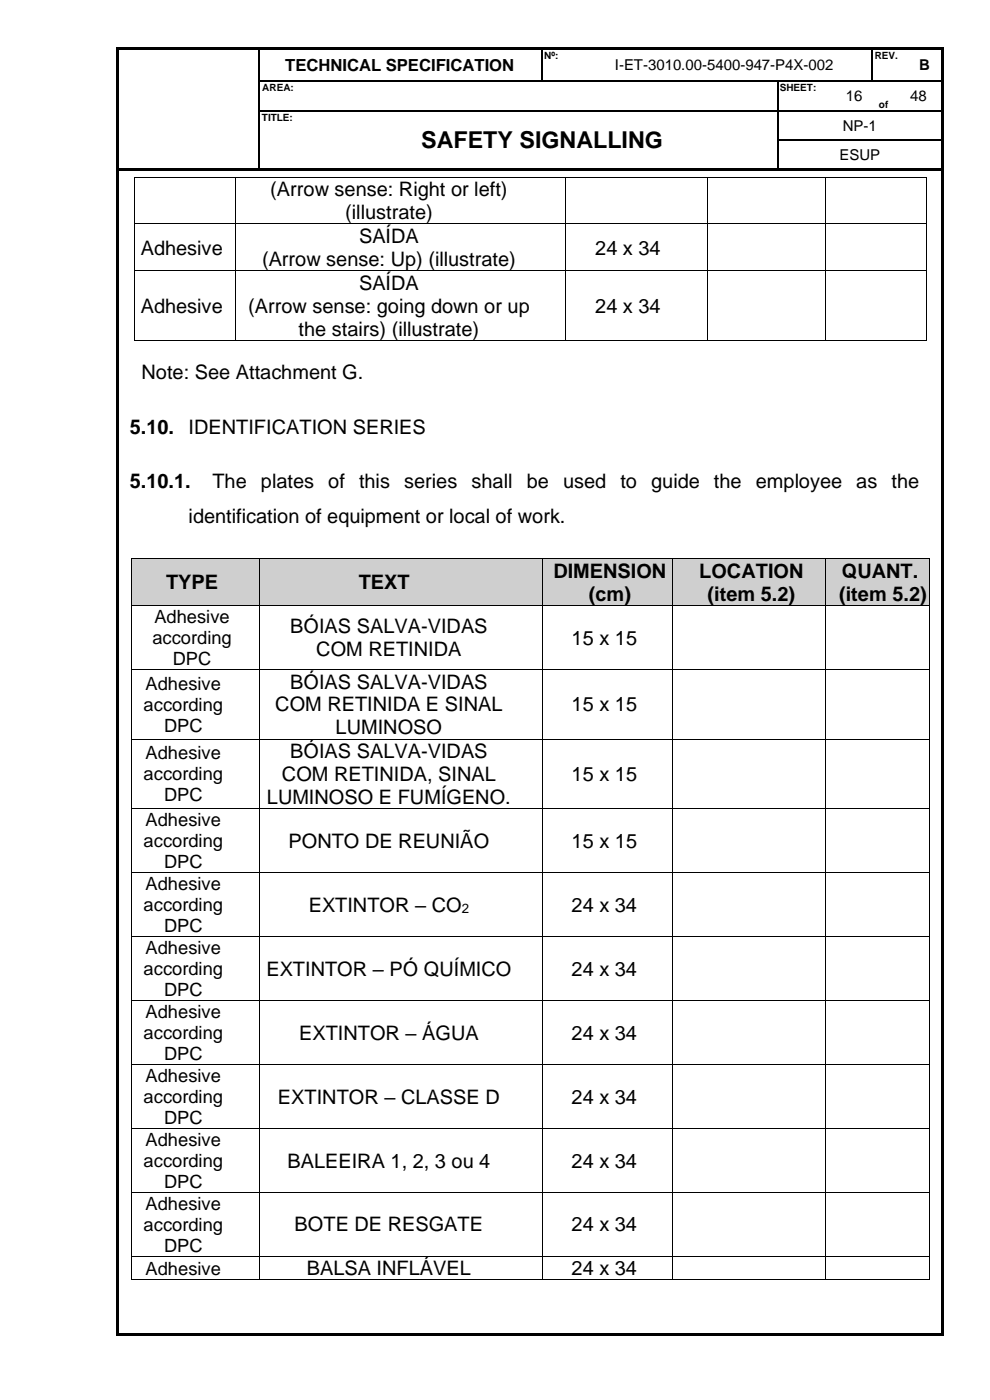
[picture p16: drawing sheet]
<svg xmlns="http://www.w3.org/2000/svg" width="210mm" height="297mm" viewBox="0 0 210 297" stroke-linecap="round" stroke-linejoin="round" font-family="sans-serif">
<defs><g id="words">
<text font-size="4.9" x="89.4" y="31.5">SAFETY SIGNALLING</text>
<g font-size="4.2">
<text x="57.3" y="41.7">(Arrow sense: Right or left)</text>
<text x="73.2" y="46.5">(illustrate)</text>
<text x="76.2" y="51.6">SAÍDA</text>
<text x="29.9" y="54">Adhesive</text>
<text x="55.6" y="56.4">(Arrow sense: Up) (illustrate)</text>
<text x="126.3" y="54">24 x 34</text>
<text x="76.2" y="61.5">SAÍDA</text>
<text x="29.9" y="66.4">Adhesive</text>
<text x="52.6" y="66.4">(Arrow sense: going down or up</text>
<text x="63.4" y="71.2">the stairs) (illustrate)</text>
<text x="126.3" y="66.4">24 x 34</text>
<text x="30" y="80.5">Note: See Attachment G.</text>
<text x="27.5" y="92">5.10.</text>
<text x="40" y="92">IDENTIFICATION SERIES</text>
<text x="27.5" y="103.6">5.10.1.</text>
<text x="45.1" y="103.6">The</text>
<text x="55.4" y="103.6">plates</text>
<text x="69.7" y="103.6">of</text>
<text x="76.2" y="103.6">this</text>
<text x="85.8" y="103.6">series</text>
<text x="100" y="103.6">shall</text>
<text x="111.7" y="103.6">be</text>
<text x="119.4" y="103.6">used</text>
<text x="131.6" y="103.6">to</text>
<text x="138.1" y="103.6">guide</text>
<text x="151.5" y="103.6">the</text>
<text x="160.4" y="103.6">employee</text>
<text x="181.7" y="103.6">as</text>
<text x="189.1" y="103.6">the</text>
<text x="40" y="110.9">identification of equipment or local of work.</text>
<text x="35.2" y="125">TYPE</text>
<text x="76.1" y="125">TEXT</text>
<text x="117.4" y="122.6">DIMENSION</text>
<text x="148.4" y="122.6">LOCATION</text>
<text x="178.6" y="122.6">QUANT.</text>
<text x="124.9" y="127.5">(cm)</text>
<text x="150.1" y="127.5">(item 5.2)</text>
<text x="178" y="127.5">(item 5.2)</text>
<text x="61.6" y="134.3">BÓIAS SALVA-VIDAS</text>
<text x="121.3" y="136.8">15 x 15</text>
<text x="67.1" y="139.2">COM RETINIDA</text>
<text x="61.6" y="146.1">BÓIAS SALVA-VIDAS</text>
<text x="58.4" y="151">COM RETINIDA E SINAL</text>
<text x="71.2" y="155.8">LUMINOSO</text>
<text x="121.3" y="151">15 x 15</text>
<text x="61.6" y="160.9">BÓIAS SALVA-VIDAS</text>
<text x="59.8" y="165.7">COM RETINIDA, SINAL</text>
<text x="121.3" y="165.7">15 x 15</text>
<text x="56.6" y="170.6">LUMINOSO E FUMÍGENO.</text>
<text x="61.2" y="179.9">PONTO DE REUNIÃO</text>
<text x="121.3" y="179.9">15 x 15</text>
<text x="65.5" y="193.5">EXTINTOR – CO</text>
<text x="121.3" y="193.5">24 x 34</text>
<text x="56.5" y="207">EXTINTOR – PÓ QUÍMICO</text>
<text x="121.3" y="207">24 x 34</text>
<text x="63.5" y="220.6">EXTINTOR – ÁGUA</text>
<text x="121.3" y="220.6">24 x 34</text>
<text x="59" y="234.2">EXTINTOR – CLASSE D</text>
<text x="121.3" y="234.2">24 x 34</text>
<text x="61" y="247.7">BALEEIRA 1, 2, 3 ou 4</text>
<text x="121.3" y="247.7">24 x 34</text>
<text x="62.5" y="261.3">BOTE DE RESGATE</text>
<text x="121.3" y="261.3">24 x 34</text>
<text x="65.1" y="270.6">BALSA INFLÁVEL</text>
<text x="121.3" y="270.6">24 x 34</text>
</g>
<g font-size="3.9">
<text x="32.3" y="136.6">according</text>
<text x="32.8" y="132.2">Adhesive</text>
<text x="36.7" y="141.1">DPC</text>
<text x="30.9" y="146.3">Adhesive</text>
<text x="30.5" y="150.8">according</text>
<text x="34.8" y="155.3">DPC</text>
<text x="30.9" y="161.1">Adhesive</text>
<text x="30.5" y="165.6">according</text>
<text x="34.8" y="170">DPC</text>
<text x="30.5" y="179.8">according</text>
<text x="30.9" y="175.3">Adhesive</text>
<text x="34.8" y="184.2">DPC</text>
<text x="30.9" y="188.9">Adhesive</text>
<text x="30.5" y="193.3">according</text>
<text x="34.8" y="197.8">DPC</text>
<text x="30.9" y="202.4">Adhesive</text>
<text x="30.5" y="206.9">according</text>
<text x="30.9" y="216">Adhesive</text>
<text x="34.8" y="211.3">DPC</text>
<text x="30.5" y="220.4">according</text>
<text x="34.8" y="224.9">DPC</text>
<text x="30.9" y="229.5">Adhesive</text>
<text x="30.5" y="234">according</text>
<text x="34.8" y="238.5">DPC</text>
<text x="30.9" y="243.1">Adhesive</text>
<text x="30.5" y="247.6">according</text>
<text x="30.9" y="256.7">Adhesive</text>
<text x="34.8" y="252.1">DPC</text>
<text x="30.5" y="261.2">according</text>
<text x="34.8" y="265.6">DPC</text>
<text x="30.9" y="270.5">Adhesive</text>
</g>
<text font-size="3.5" x="60.5" y="15">TECHNICAL SPECIFICATION</text>
<g font-size="3.2">
<text x="130.4" y="14.9">I-ET-3010.00-5400-947-P4X-002</text>
<text x="195" y="14.9">B</text>
<text x="179.4" y="21.4">16</text>
<text x="193.1" y="21.4">48</text>
<text x="178.8" y="27.7">NP-1</text>
<text x="178.1" y="34">ESUP</text>
</g>
<text font-size="2.8" x="98" y="193.6">2</text>
<g font-size="2.1">
<text x="115.5" y="12.5">Nº:</text>
<text x="185.6" y="12.5">REV.</text>
<text x="55.7" y="19.3">AREA:</text>
<text x="165.4" y="19.3">SHEET:</text>
<text x="186.5" y="22.9">of</text>
<text x="55.5" y="25.6">TITLE:</text>
</g>
</g></defs>
<g fill="#000">
<path d="M24.7 10h.5v.5h-.5z" fill-rule="evenodd"/>
<path d="M24.7 10h.5v.5h-.5z" fill-rule="evenodd"/>
<path d="M24.7 10.5h.5v6.5h-.5z" fill-rule="evenodd"/>
<path d="M24.7 17h.5v.3h-.5z" fill-rule="evenodd"/>
<path d="M25.2 10h29.6v.5h-29.6z" fill-rule="evenodd"/>
<path d="M54.8 10h.5v.5h-.5z" fill-rule="evenodd"/>
<path d="M54.8 17h.3v.3h-.3z" fill-rule="evenodd"/>
<path d="M55.3 10h59.5v.5h-59.5z" fill-rule="evenodd"/>
<path d="M114.8 10h.6v.5h-.6z" fill-rule="evenodd"/>
<path d="M114.8 17h.3v.3h-.3z" fill-rule="evenodd"/>
<path d="M115.4 10h7.1v.5h-7.1z" fill-rule="evenodd"/>
<path d="M122.5 10h.5v.5h-.5z" fill-rule="evenodd"/>
<path d="M122.5 17h.2v.3h-.2z" fill-rule="evenodd"/>
<path d="M123 10h61.9v.5h-61.9z" fill-rule="evenodd"/>
<path d="M164.8 17.3h.3z" fill-rule="evenodd"/>
<path d="M164.8 17h.3v.3h-.3z" fill-rule="evenodd"/>
<path d="M177.5 17h.3v.3h-.3z" fill-rule="evenodd"/>
<path d="M184.9 10h.5v.5h-.5z" fill-rule="evenodd"/>
<path d="M184.9 17h.2v.3h-.2z" fill-rule="evenodd"/>
<path d="M185.1 17h.3v.3h-.3z" fill-rule="evenodd"/>
<path d="M185.4 10h7.1v.5h-7.1z" fill-rule="evenodd"/>
<path d="M190 17h.2v.3h-.2z" fill-rule="evenodd"/>
<path d="M192.5 10h.5v.5h-.5z" fill-rule="evenodd"/>
<path d="M192.5 17h.3v.3h-.3z" fill-rule="evenodd"/>
<path d="M193 10h6.8v.5h-6.8z" fill-rule="evenodd"/>
<path d="M199.8 10h.5v.5h-.5z" fill-rule="evenodd"/>
<path d="M199.8 10h.5v.5h-.5z" fill-rule="evenodd"/>
<path d="M199.8 10.5h.5v6.5h-.5z" fill-rule="evenodd"/>
<path d="M199.8 17h.5v.3h-.5z" fill-rule="evenodd"/>
<path d="M24.7 17.3h.5v6h-.5z" fill-rule="evenodd"/>
<path d="M24.7 23.3h.5v.3h-.5z" fill-rule="evenodd"/>
<path d="M24.7 23.6h.5v6h-.5z" fill-rule="evenodd"/>
<path d="M24.7 29.6h.5v.2h-.5z" fill-rule="evenodd"/>
<path d="M24.7 29.8h.5v6h-.5z" fill-rule="evenodd"/>
<path d="M24.7 35.8h.5v.5h-.5z" fill-rule="evenodd"/>
<path d="M25.2 35.8h29.6v.5h-29.6z" fill-rule="evenodd"/>
<path d="M28.4 37.5h.2v.2h-.2z" fill-rule="evenodd"/>
<path d="M28.4 37.5h.2v.2h-.2z" fill-rule="evenodd"/>
<path d="M50 37.5h.1v.2h-.1z" fill-rule="evenodd"/>
<path d="M54.8 23.3h.3v.3h-.3z" fill-rule="evenodd"/>
<path d="M54.8 29.6h.3v.2h-.3z" fill-rule="evenodd"/>
<path d="M54.8 35.8h.5v.5h-.5z" fill-rule="evenodd"/>
<path d="M55.3 35.8h10v.5h-10z" fill-rule="evenodd"/>
<path d="M65.3 23.3h.2v.3h-.2z" fill-rule="evenodd"/>
<path d="M65.3 35.8h.5v.5h-.5z" fill-rule="evenodd"/>
<path d="M65.8 35.8h99v.5h-99z" fill-rule="evenodd"/>
<path d="M120 37.5h.1v.2h-.1z" fill-rule="evenodd"/>
<path d="M150 37.5h.1v.2h-.1z" fill-rule="evenodd"/>
<path d="M164.8 23.3h.3v.3h-.3z" fill-rule="evenodd"/>
<path d="M164.8 29.6h.3v.2h-.3z" fill-rule="evenodd"/>
<path d="M164.8 35.8h.6v.5h-.6z" fill-rule="evenodd"/>
<path d="M165.4 35.8h34.4v.5h-34.4z" fill-rule="evenodd"/>
<path d="M175 37.5h.1v.2h-.1z" fill-rule="evenodd"/>
<path d="M177.5 23.3h.3v.3h-.3z" fill-rule="evenodd"/>
<path d="M185 23.3h.2v.3h-.2z" fill-rule="evenodd"/>
<path d="M190 23.3h.2v.3h-.2z" fill-rule="evenodd"/>
<path d="M196.5 37.5h.2v.2h-.2z" fill-rule="evenodd"/>
<path d="M196.5 37.5h.2v.2h-.2z" fill-rule="evenodd"/>
<path d="M199.8 17.3h.5v6h-.5z" fill-rule="evenodd"/>
<path d="M199.8 23.3h.5v.3h-.5z" fill-rule="evenodd"/>
<path d="M199.8 23.6h.5v6h-.5z" fill-rule="evenodd"/>
<path d="M199.8 29.6h.5v.2h-.5z" fill-rule="evenodd"/>
<path d="M199.8 29.8h.5v6h-.5z" fill-rule="evenodd"/>
<path d="M199.8 35.8h.5v.5h-.5z" fill-rule="evenodd"/>
<path d="M28.4 47.4h.2v.2h-.2z" fill-rule="evenodd"/>
<path d="M28.4 57.3h.2v.2h-.2z" fill-rule="evenodd"/>
<path d="M50 47.4h.1v.2h-.1z" fill-rule="evenodd"/>
<path d="M50 57.3h.1v.2h-.1z" fill-rule="evenodd"/>
<path d="M120 47.4h.1v.2h-.1z" fill-rule="evenodd"/>
<path d="M120 57.3h.1v.2h-.1z" fill-rule="evenodd"/>
<path d="M150 47.4h.1v.2h-.1z" fill-rule="evenodd"/>
<path d="M150 57.3h.1v.2h-.1z" fill-rule="evenodd"/>
<path d="M175 47.4h.1v.2h-.1z" fill-rule="evenodd"/>
<path d="M175 57.3h.1v.2h-.1z" fill-rule="evenodd"/>
<path d="M196.5 47.4h.2v.2h-.2z" fill-rule="evenodd"/>
<path d="M196.5 57.3h.2v.2h-.2z" fill-rule="evenodd"/>
<path d="M28.4 72.1h.2v.2h-.2z" fill-rule="evenodd"/>
<path d="M28.4 72.1h.2v.2h-.2z" fill-rule="evenodd"/>
<path d="M50 72.1h.1v.2h-.1z" fill-rule="evenodd"/>
<path d="M120 72.1h.1v.2h-.1z" fill-rule="evenodd"/>
<path d="M150 72.1h.1v.2h-.1z" fill-rule="evenodd"/>
<path d="M175 72.1h.1v.2h-.1z" fill-rule="evenodd"/>
<path d="M196.5 72.1h.2v.2h-.2z" fill-rule="evenodd"/>
<path d="M196.5 72.1h.2v.2h-.2z" fill-rule="evenodd"/>
<path d="M24.7 36.3h.5v246.6h-.5z" fill-rule="evenodd"/>
<path d="M24.7 282.9h.5v.5h-.5z" fill-rule="evenodd"/>
<path d="M24.7 282.9h.5v.5h-.5z" fill-rule="evenodd"/>
<path d="M25.2 282.9h174.6v.5h-174.6z" fill-rule="evenodd"/>
<path d="M199.8 36.3h.5v246.6h-.5z" fill-rule="evenodd"/>
<path d="M199.8 282.9h.5v.5h-.5z" fill-rule="evenodd"/>
<path d="M199.8 282.9h.5v.5h-.5z" fill-rule="evenodd"/>
</g>
<g fill="none" stroke="#000" stroke-width=".25">
<path d="M54.9 10.5v6.5M54.9 17.3v6M55.1 17.1h59.7M115 10.5v6.5M115.1 17.1h7.4M122.7 17.1h42.1M165 17.3v6M165.1 17.1h12.4M177.8 17.1h7.1M185 10.5v6.5M185.4 17.1h4.6M190.2 17.1h2.3"/>
<path d="M192.8 17.1h7M54.9 23.6v6M54.9 29.8v6M55.1 23.5h10.2M65.5 23.5h99.3M165 23.6v6M165 29.8v6M165.1 23.5h12.4M165.1 29.7h34.7M177.8 23.5h7.2M185.2 23.5h4.8M190.2 23.5h9.6"/>
</g>
<g fill="none" stroke="#000" stroke-width=".21">
<path d="M28.5 37.7v9.7M28.6 37.6h21.4M50 37.7v9.7M50.1 37.6h69.9M120 37.7v9.7M120.1 37.6h29.9M150.1 37.7v9.7M150.1 37.6h24.9M175.1 37.7v9.7M175.1 37.6h21.4M196.6 37.7v9.7M28.5 47.6v9.7"/>
<path d="M28.5 57.5v14.6M28.6 47.5h21.4M28.6 57.4h21.4M50 47.6v9.7M50 57.5v14.6M50.1 47.5h69.9M50.1 57.4h69.9M120 47.6v9.7M120 57.5v14.6M120.1 47.5h29.9M120.1 57.4h29.9M150.1 47.6v9.7"/>
<path d="M150.1 57.5v14.6M150.1 47.5h24.9M150.1 57.4h24.9M175.1 47.6v9.7M175.1 57.5v14.6M175.1 47.5h21.4M175.1 57.4h21.4M196.6 47.6v9.7M196.6 57.5v14.6M28.6 72.2h21.4M50.1 72.2h69.9M120.1 72.2h29.9"/>
<path d="M150.1 72.2h24.9M175.1 72.2h21.4"/>
</g>
<g fill="#d0cece">
<path d="M27.9 118.6h27v9.7h-27z" fill-rule="evenodd"/>
<path d="M29 121h24.8v4.9h-24.8z" fill-rule="evenodd"/>
<path d="M55.1 118.6h59.8v9.7h-59.8z" fill-rule="evenodd"/>
<path d="M56.2 121h57.6v4.9h-57.6z" fill-rule="evenodd"/>
<path d="M115.1 118.6h27.4v9.7h-27.4z" fill-rule="evenodd"/>
<path d="M116.3 118.6h25v4.9h-25z" fill-rule="evenodd"/>
<path d="M116.3 123.5h25v4.8h-25z" fill-rule="evenodd"/>
<path d="M142.6 118.6h32.4v9.7h-32.4z" fill-rule="evenodd"/>
<path d="M143.8 118.6h30v4.9h-30z" fill-rule="evenodd"/>
<path d="M143.8 123.5h30v4.8h-30z" fill-rule="evenodd"/>
<path d="M175.1 118.6h22v9.7h-22z" fill-rule="evenodd"/>
<path d="M176.3 118.6h19.7v4.9h-19.7z" fill-rule="evenodd"/>
<path d="M176.3 123.5h19.7v4.8h-19.7z" fill-rule="evenodd"/>
</g>
<g fill="#000">
<path d="M27.7 118.4h.2v.2h-.2z" fill-rule="evenodd"/>
<path d="M27.7 118.4h.2v.2h-.2z" fill-rule="evenodd"/>
<path d="M55 118.4h.1v.2h-.1z" fill-rule="evenodd"/>
<path d="M115 118.4h.1v.2h-.1z" fill-rule="evenodd"/>
<path d="M142.5 118.4h.2v.2h-.2z" fill-rule="evenodd"/>
<path d="M175 118.4h.1v.2h-.1z" fill-rule="evenodd"/>
<path d="M197.1 118.4h.2v.2h-.2z" fill-rule="evenodd"/>
<path d="M197.1 118.4h.2v.2h-.2z" fill-rule="evenodd"/>
<path d="M27.7 128.3h.2v.2h-.2z" fill-rule="evenodd"/>
<path d="M55 128.3h.1v.2h-.1z" fill-rule="evenodd"/>
<path d="M115 128.3h.1v.2h-.1z" fill-rule="evenodd"/>
<path d="M142.5 128.3h.2v.2h-.2z" fill-rule="evenodd"/>
<path d="M175 128.3h.1v.2h-.1z" fill-rule="evenodd"/>
<path d="M197.1 128.3h.2v.2h-.2z" fill-rule="evenodd"/>
<path d="M27.7 141.9h.2v.2h-.2z" fill-rule="evenodd"/>
<path d="M27.7 156.7h.2v.2h-.2z" fill-rule="evenodd"/>
<path d="M55 141.9h.1v.2h-.1z" fill-rule="evenodd"/>
<path d="M55 156.7h.1v.2h-.1z" fill-rule="evenodd"/>
<path d="M115 141.9h.1v.2h-.1z" fill-rule="evenodd"/>
<path d="M115 156.7h.1v.2h-.1z" fill-rule="evenodd"/>
<path d="M142.5 141.9h.2v.2h-.2z" fill-rule="evenodd"/>
<path d="M142.5 156.7h.2v.2h-.2z" fill-rule="evenodd"/>
<path d="M175 141.9h.1v.2h-.1z" fill-rule="evenodd"/>
<path d="M175 156.7h.1v.2h-.1z" fill-rule="evenodd"/>
<path d="M197.1 141.9h.2v.2h-.2z" fill-rule="evenodd"/>
<path d="M197.1 156.7h.2v.2h-.2z" fill-rule="evenodd"/>
<path d="M27.7 171.5h.2v.2h-.2z" fill-rule="evenodd"/>
<path d="M55 171.5h.1v.2h-.1z" fill-rule="evenodd"/>
<path d="M115 171.5h.1v.2h-.1z" fill-rule="evenodd"/>
<path d="M142.5 171.5h.2v.2h-.2z" fill-rule="evenodd"/>
<path d="M175 171.5h.1v.2h-.1z" fill-rule="evenodd"/>
<path d="M197.1 171.5h.2v.2h-.2z" fill-rule="evenodd"/>
<path d="M27.7 185.1h.2v.1h-.2z" fill-rule="evenodd"/>
<path d="M27.7 198.6h.2v.2h-.2z" fill-rule="evenodd"/>
<path d="M55 185.1h.1v.1h-.1z" fill-rule="evenodd"/>
<path d="M55 198.6h.1v.2h-.1z" fill-rule="evenodd"/>
<path d="M115 185.1h.1v.1h-.1z" fill-rule="evenodd"/>
<path d="M115 198.6h.1v.2h-.1z" fill-rule="evenodd"/>
<path d="M142.5 185.1h.2v.1h-.2z" fill-rule="evenodd"/>
<path d="M142.5 198.6h.2v.2h-.2z" fill-rule="evenodd"/>
<path d="M175 185.1h.1v.1h-.1z" fill-rule="evenodd"/>
<path d="M175 198.6h.1v.2h-.1z" fill-rule="evenodd"/>
<path d="M197.1 185.1h.2v.1h-.2z" fill-rule="evenodd"/>
<path d="M197.1 198.6h.2v.2h-.2z" fill-rule="evenodd"/>
<path d="M27.7 212.2h.2v.1h-.2z" fill-rule="evenodd"/>
<path d="M55 212.2h.1v.1h-.1z" fill-rule="evenodd"/>
<path d="M115 212.2h.1v.1h-.1z" fill-rule="evenodd"/>
<path d="M142.5 212.2h.2v.1h-.2z" fill-rule="evenodd"/>
<path d="M175 212.2h.1v.1h-.1z" fill-rule="evenodd"/>
<path d="M197.1 212.2h.2v.1h-.2z" fill-rule="evenodd"/>
<path d="M27.7 225.7h.2v.2h-.2z" fill-rule="evenodd"/>
<path d="M27.7 239.3h.2v.2h-.2z" fill-rule="evenodd"/>
<path d="M55 225.7h.1v.2h-.1z" fill-rule="evenodd"/>
<path d="M55 239.3h.1v.2h-.1z" fill-rule="evenodd"/>
<path d="M115 225.7h.1v.2h-.1z" fill-rule="evenodd"/>
<path d="M115 239.3h.1v.2h-.1z" fill-rule="evenodd"/>
<path d="M142.5 225.7h.2v.2h-.2z" fill-rule="evenodd"/>
<path d="M142.5 239.3h.2v.2h-.2z" fill-rule="evenodd"/>
<path d="M175 225.7h.1v.2h-.1z" fill-rule="evenodd"/>
<path d="M175 239.3h.1v.2h-.1z" fill-rule="evenodd"/>
<path d="M197.1 225.7h.2v.2h-.2z" fill-rule="evenodd"/>
<path d="M197.1 239.3h.2v.2h-.2z" fill-rule="evenodd"/>
<path d="M27.7 252.9h.2v.1h-.2z" fill-rule="evenodd"/>
<path d="M55 252.9h.1v.1h-.1z" fill-rule="evenodd"/>
<path d="M115 252.9h.1v.1h-.1z" fill-rule="evenodd"/>
<path d="M142.5 252.9h.2v.1h-.2z" fill-rule="evenodd"/>
<path d="M175 252.9h.1v.1h-.1z" fill-rule="evenodd"/>
<path d="M197.1 252.9h.2v.1h-.2z" fill-rule="evenodd"/>
<path d="M27.7 266.4h.2v.2h-.2z" fill-rule="evenodd"/>
<path d="M27.7 271.5h.2v.2h-.2z" fill-rule="evenodd"/>
<path d="M27.7 271.5h.2v.2h-.2z" fill-rule="evenodd"/>
<path d="M55 266.4h.1v.2h-.1z" fill-rule="evenodd"/>
<path d="M55 271.5h.1v.2h-.1z" fill-rule="evenodd"/>
<path d="M115 266.4h.1v.2h-.1z" fill-rule="evenodd"/>
<path d="M115 271.5h.1v.2h-.1z" fill-rule="evenodd"/>
<path d="M142.5 266.4h.2v.2h-.2z" fill-rule="evenodd"/>
<path d="M142.5 271.5h.2v.2h-.2z" fill-rule="evenodd"/>
<path d="M175 266.4h.1v.2h-.1z" fill-rule="evenodd"/>
<path d="M175 271.5h.1v.2h-.1z" fill-rule="evenodd"/>
<path d="M197.1 266.4h.2v.2h-.2z" fill-rule="evenodd"/>
<path d="M197.1 271.5h.2v.2h-.2z" fill-rule="evenodd"/>
<path d="M197.1 271.5h.2v.2h-.2z" fill-rule="evenodd"/>
</g>
<g fill="none" stroke="#000" stroke-width=".21">
<path d="M27.8 118.6v9.7M27.9 118.5h27.1M55 118.6v9.7M55.1 118.5h59.9M115 118.6v9.7M115.1 118.5h27.4M142.6 118.6v9.7M142.7 118.5h32.3M175.1 118.6v9.7M175.1 118.5h22M197.2 118.6v9.7M27.8 128.5v13.4"/>
<path d="M27.9 128.4h27.1M55 128.5v13.4M55.1 128.4h59.9M115 128.5v13.4M115.1 128.4h27.4M142.6 128.5v13.4M142.7 128.4h32.3M175.1 128.5v13.4M175.1 128.4h22M197.2 128.5v13.4M27.8 142.1v14.6M27.8 156.9v14.6"/>
<path d="M27.9 142h27.1M27.9 156.8h27.1M55 142.1v14.6M55 156.9v14.6M55.1 142h59.9M55.1 156.8h59.9M115 142.1v14.6M115 156.9v14.6M115.1 142h27.4M115.1 156.8h27.4M142.6 142.1v14.6M142.6 156.9v14.6"/>
<path d="M142.7 142h32.3M142.7 156.8h32.3M175.1 142.1v14.6M175.1 156.9v14.6M175.1 142h22M175.1 156.8h22M197.2 142.1v14.6M197.2 156.9v14.6M27.8 171.7v13.4M27.9 171.6h27.1M55 171.7v13.4M55.1 171.6h59.9"/>
<path d="M115 171.7v13.4M115.1 171.6h27.4M142.6 171.7v13.4M142.7 171.6h32.3M175.1 171.7v13.4M175.1 171.6h22M197.2 171.7v13.4M27.8 185.2v13.4M27.8 198.8v13.4M27.9 185.1h27.1M27.9 198.7h27.1M55 185.2v13.4"/>
<path d="M55 198.8v13.4M55.1 185.1h59.9M55.1 198.7h59.9M115 185.2v13.4M115 198.8v13.4M115.1 185.1h27.4M115.1 198.7h27.4M142.6 185.2v13.4M142.6 198.8v13.4M142.7 185.1h32.3M142.7 198.7h32.3M175.1 185.2v13.4"/>
<path d="M175.1 198.8v13.4M175.1 185.1h22M175.1 198.7h22M197.2 185.2v13.4M197.2 198.8v13.4M27.8 212.3v13.4M27.9 212.3h27.1M55 212.3v13.4M55.1 212.3h59.9M115 212.3v13.4M115.1 212.3h27.4M142.6 212.3v13.4"/>
<path d="M142.7 212.3h32.3M175.1 212.3v13.4M175.1 212.3h22M197.2 212.3v13.4M27.8 225.9v13.4M27.8 239.5v13.4M27.9 225.8h27.1M27.9 239.4h27.1M55 225.9v13.4M55 239.5v13.4M55.1 225.8h59.9M55.1 239.4h59.9"/>
<path d="M115 225.9v13.4M115 239.5v13.4M115.1 225.8h27.4M115.1 239.4h27.4M142.6 225.9v13.4M142.6 239.5v13.4M142.7 225.8h32.3M142.7 239.4h32.3M175.1 225.9v13.4M175.1 239.5v13.4M175.1 225.8h22M175.1 239.4h22"/>
<path d="M197.2 225.9v13.4M197.2 239.5v13.4M27.8 253v13.4M27.9 253h27.1M55 253v13.4M55.1 253h59.9M115 253v13.4M115.1 253h27.4M142.6 253v13.4M142.7 253h32.3M175.1 253v13.4M175.1 253h22"/>
<path d="M197.2 253v13.4M27.8 266.6v4.9M27.9 266.5h27.1M27.9 271.6h27.1M55 266.6v4.9M55.1 266.5h59.9M55.1 271.6h59.9M115 266.6v4.9M115.1 266.5h27.4M115.1 271.6h27.4M142.6 266.6v4.9M142.7 266.5h32.3"/>
<path d="M142.7 271.6h32.3M175.1 266.6v4.9M175.1 266.5h22M175.1 271.6h22M197.2 266.6v4.9"/>
</g>
<use href="#words"/>
</svg>
